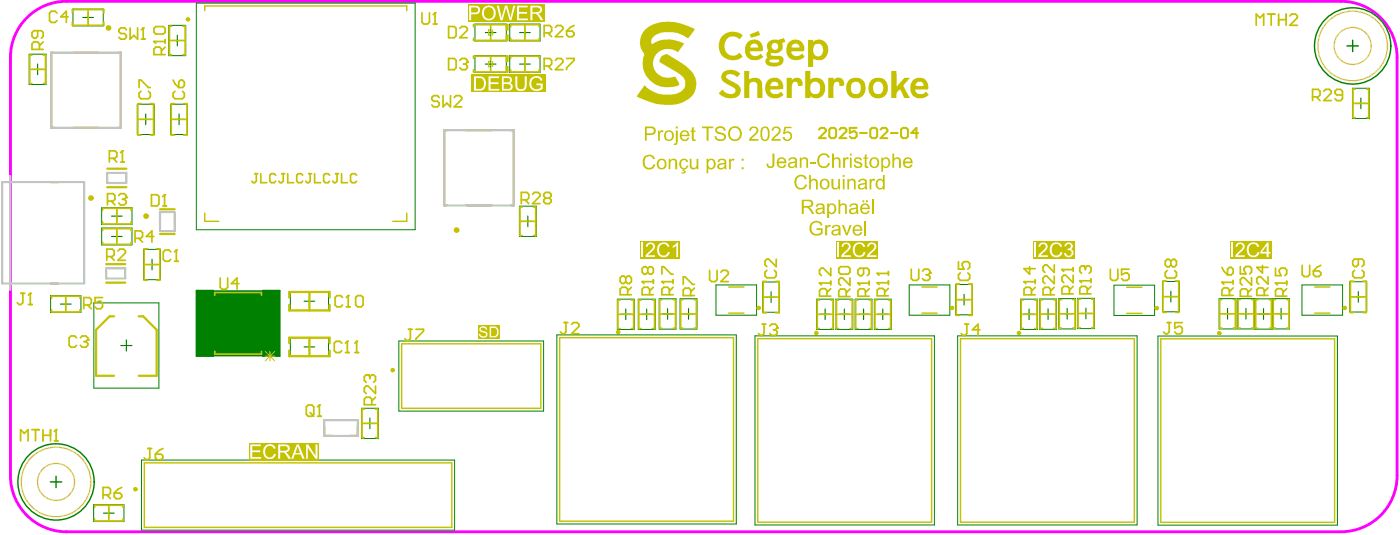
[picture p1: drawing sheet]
<svg xmlns="http://www.w3.org/2000/svg" width="415mm" height="158mm" viewBox="0 0 415 158" stroke-linecap="round" stroke-linejoin="round" font-family="sans-serif">
<path d="M7.5 5.8a16.6 16.6 0 0 1 12.2-5.4h378a16.6 16.6 0 0 1 16.7 16.6v123.8a16.6 16.6 0 0 1-16.7 16.6h-378a16.6 16.6 0 0 1-16.6-16.6v-123.8a16.5 16.5 0 0 1 4.4-11.2z" fill="none" stroke="#f0f" stroke-width=".85"/>
<path d="M58.3 86h5v.2l19.7-.2v19.4h-5v-.1l-19.7 .1z" fill="#008000"/>
<g fill="none" stroke="#008000" stroke-width=".33">
<path d="M11.2 18.9v3.2M24.5 5.2h3.2M26.1 3.6v3.1M51 12h3.2M52.6 10.4v3.2M143.9 19h3.2M143.9 9.6h3.2M145.5 8.1v3.1M145.5 17.4v3.2M154.1 19h3.2M154.1 9.6h3.2M155.7 8.1v3.1"/>
<path d="M155.7 17.4v3.2M9.6 20.5h3.1M41.6 35.3h3.2M43.2 33.8v3.1M51.5 35.3h3.2M53.1 33.8v3.1M402 30.6h3.2M403.6 29v3.2M33.1 70h3.1M33.1 64h3.1M34.7 62.4v3.2M34.7 68.4v3.2"/>
<path d="M43.5 78.3h3.2M45.1 76.7v3.2M155 65.5h3.1M156.6 63.9v3.2M17.9 90h3.2M19.5 88.5v3.1M90.2 89.2h3.2M91.8 87.6v3.2M184 93.1h3.2M185.6 91.5v3.1M190.2 93.1h3.2M191.8 91.5v3.1"/>
<path d="M196.4 93h3.2M198 91.4v3.1M202.6 92.9h3.2M204.2 91.4v3.1M227.1 88h3.2M228.7 86.4v3.1M243.1 93.1h3.2M244.7 91.5v3.1M248.8 93.1h3.2M250.4 91.5v3.1M254.5 93.1h3.2M256.1 91.5v3.1"/>
<path d="M260.2 93.1h3.2M261.8 91.5v3.1M284.4 88.7h3.1M285.9 87.1v3.2M303.6 93.1h3.2M305.2 91.5v3.1M309.3 93h3.1M310.8 91.4v3.2M314.9 92.9h3.2M316.5 91.3v3.2M320.5 92.8h3.2M322.1 91.2v3.2"/>
<path d="M345.7 87.8h3.1M347.3 86.2v3.2M362.5 92.9h3.2M364.1 91.3v3.2M367.9 92.9h3.2M369.5 91.3v3.2M373.2 93h3.1M374.8 91.4v3.1M378.4 92.9h3.1M380 91.3v3.2M401.3 87.9h3.1M402.9 86.3v3.2"/>
<path d="M35.8 102.3h3.3M37.5 100.6v3.4M90.2 102.7h3.2M91.8 101.1v3.2M108.1 125.4h3.2M109.7 123.8v3.1M30.7 151.9h3.2M32.3 150.3v3.2"/>
</g>
<g fill="none" stroke="#008000" stroke-width=".3">
<path d="M8.7 16h4.9v9h-4.9zM21.6 2.7h9v5h-9zM50.1 7.5h5v9h-5zM58.2 .9h64.9v67.1h-64.9zM140.9 16.5h9.3v5h-9.3zM140.9 7.1h9.3v5h-9.3zM151.2 7.1h9v5h-9zM151.2 16.5h9v5h-9zM40.7 30.9h5v8.9h-5zM50.6 30.9h5v8.9h-5zM401.1 26.1h5v9h-5zM30.2 61.5h8.9v5h-8.9z"/>
<path d="M30.2 67.5h8.9v5h-8.9zM42.6 73.8h5v9h-5zM154.1 61h4.9v9h-4.9zM15 87.5h9v5h-9zM27.8 89.7h19.3v25.2h-19.3zM86.1 86.5h11.3v5.3h-11.3zM165.2 99.2h53.2v55.9h-53.2zM183.1 88.6h5v8.9h-5zM189.3 88.6h5v8.9h-5zM195.5 88.5h5v8.9h-5zM201.7 88.5h5v8.9h-5zM212.3 84.4h12.1v8.9h-12.1z"/>
<path d="M223.9 99.4h53.2v56h-53.2zM226.2 83.5h5v8.9h-5zM242.2 88.6h5v8.9h-5zM247.9 88.6h5v8.9h-5zM253.6 88.6h5v8.9h-5zM259.3 88.6h5v8.9h-5zM269.7 84.4h12v8.9h-12zM283.4 84.2h5v9h-5zM284 99.4h53.2v56h-53.2zM302.7 88.6h5v8.9h-5zM308.3 88.5h5v9h-5zM314 88.4h5v9h-5z"/>
<path d="M319.6 88.3h5v9h-5zM330.4 84.4h12v9h-12zM343.4 99.5h53.3v56h-53.3zM344.8 83.3h5v9h-5zM361.6 88.4h5v9h-5zM367 88.4h5v9h-5zM372.3 88.5h4.9v8.9h-4.9zM377.5 88.4h5v9h-5zM386.2 84.4h12v8.9h-12zM400.4 83.4h5v9h-5zM86.1 100.1h11.3v5.3h-11.3zM118.3 101h42.9v20.7h-42.9z"/>
<path d="M42 136.2h92.8v20.8h-92.8zM107.2 120.9h5v8.9h-5zM27.8 149.4h9v5h-9z"/>
</g>
<g fill="none" stroke="#008000" stroke-width=".42">
<path d="M399.5 13.6h3.4M401.2 11.9v3.4M14.9 142.7h3.4M16.6 141v3.4"/>
<circle cx="401.2" cy="13.6" r="11.3"/>
<circle cx="16.6" cy="142.7" r="11.3"/>
</g>
<path d="M58.3 86h5v.2l19.7-.2v19.4h-5v-.1l-19.7 .1z" fill="none" stroke="#008000" stroke-width=".51"/>
<g fill="none" stroke="#c4c200" stroke-width=".67">
<path d="M16 15.6h-.8v22.2h.8M21.8 15.6h7.5M35.1 15.6h.7v22.2h-.7M21.8 37.8h7.5M132.5 38.6h-.8v22.2h.8M138.3 38.6h7.5M151.6 38.6h.8v22.2h-.8M15.1 53.9h2M31.8 55.4h5.7M31.8 49.9h5.7M31.5 78.2h5.7M47.5 69.3h4.3"/>
<path d="M47.5 62h4.3M138.3 60.8h7.5M15.1 83.9h2M31.5 83.7h5.7M33.8 93.7h-1.3l-4 3.9v13.7h5.3M41.1 93.7h1.4l4 3.9v13.7h-5.4M85.8 88.1v-1.7h12v1.7M85.8 90.3v1.6h12v-1.6M91.8 100v5.5M91.8 86.4v5.5M85.8 101.6v-1.6h12v1.6M85.8 103.8v1.7h12v-1.7"/>
<path d="M96.1 126.1v3h2.5M106.1 126.1v3h-2.4"/>
</g>
<g fill="none" stroke="#c4c200" stroke-width=".42">
<path d="M60.7 3.2v-1.4h59.9v1.4M60.7 63.1v2.4h4.2M120.6 63.1v2.4h-4.1M166 100h51.5v54.3h-51.5zM216.1 92.7h4.5M216.1 85h4.5M273.4 92.7h4.5M273.4 85h4.5M334.2 92.8h4.5M334.2 85h4.5M389.9 92.7h4.5M389.9 85h4.5"/>
<path d="M119.1 101.8h41.3v19.1h-41.3zM224.7 100.3h51.6v54.3h-51.6zM284.9 100.3h51.5v54.3h-51.5zM344.3 100.3h51.5v54.4h-51.5zM42.8 137h91.2v19.1h-91.2z"/>
</g>
<g fill="none" stroke="#c4c200" stroke-width=".5">
<path d="M9.5 16.3h-.7v8.4h.7M12.8 16.3h.7v8.4h-.7M21.5 3.8v-1h9.3v1M21.5 6.5v1h9.3v-1M26.1 2.8v4.7M50.3 12h4.6M50.9 7.8h-.6v8.4h.6M54.3 7.8h.6v8.4h-.6M140.4 11.3v.7h10.2v-1.5h-.4v1.5M145.5 7.3v1.2M145.5 10.8v1.2M145.5 16.6v1.2"/>
<path d="M150.2 16.6v1.5h.4v-1.5h-10.2v.7M150.2 7.3v1.5h.4v-1.5h-10.2v.6M151.5 7.9v-.6h8.4v.6M151.5 11.3v.7h8.4v-.7M151.5 17.3v-.7h8.4v.7M155.7 7.3v4.7M155.7 16.6v4.7M8.8 20.5h4.7M40.9 35.3h4.6M41.9 30.7h-1v9.3h1M44.5 30.7h1v9.3h-1M50.8 35.3h4.6"/>
<path d="M51.8 30.7h-1v9.3h1M54.4 30.7h1v9.3h-1M140.4 20.7v.6h10.2v-1.5h-.4v1.5M145.5 20.1v1.2M151.5 20.7v.6h8.4v-.6M401.3 30.6h4.6M401.9 26.4h-.6v8.4h.6M405.3 26.4h.6v8.4h-.6M30.4 62.3v-.6h8.5v.6M30.4 65.7v.6h8.5v-.6M30.4 68.3v-.6h8.5v.6M30.4 71.7v.6h8.5v-.6"/>
<path d="M34.7 61.7v4.6M34.7 67.7v4.6M42.8 78.3h4.6M43.8 73.7h-1v9.3h1M46.4 73.7h1v9.3h-1M154.2 65.5h4.7M154.9 61.3h-.7v8.4h.7M158.2 61.3h.7v8.4h-.7M15.3 88.3v-.6h8.4v.6M15.3 91.7v.7h8.4v-.7M19.5 87.7v4.7M183.3 93.1h4.6"/>
<path d="M183.9 88.8h-.6v8.5h.6M187.3 88.8h.6v8.5h-.6M189.5 93.1h4.6M190.1 88.8h-.6v8.5h.6M193.5 88.8h.6v8.5h-.6M195.7 93h4.6M196.3 88.7h-.6v8.5h.6M199.7 88.7h.6v8.5h-.6M201.9 92.9h4.6M202.5 88.7h-.6v8.5h.6M205.9 88.7h.6v8.5h-.6M226.4 88h4.6"/>
<path d="M227.4 83.3h-1v9.3h1M230 83.3h1v9.3h-1M242.4 93.1h4.7M243 88.8h-.6v8.5h.6M246.4 88.8h.7v8.5h-.7M248.1 93.1h4.7M248.7 88.8h-.6v8.5h.6M252.1 88.8h.7v8.5h-.7M253.8 93.1h4.7M254.4 88.8h-.6v8.5h.6M257.8 88.8h.7v8.5h-.7M259.5 93.1h4.7"/>
<path d="M260.1 88.8h-.6v8.5h.6M263.5 88.8h.7v8.5h-.7M283.6 88.7h4.7M284.6 84.1h-1v9.3h1M287.3 84.1h1v9.3h-1M302.9 93.1h4.6M303.5 88.8h-.6v8.5h.6M306.9 88.8h.6v8.5h-.6M308.5 93h4.7M309.1 88.8h-.6v8.4h.6M312.5 88.8h.7v8.4h-.7M314.2 92.9h4.6"/>
<path d="M314.8 88.7h-.6v8.4h.6M318.2 88.7h.6v8.4h-.6M319.7 92.8h4.7M320.4 88.6h-.7v8.4h.7M323.8 88.6h.6v8.4h-.6M344.9 87.8h4.7M345.9 83.2h-1v9.3h1M348.6 83.2h1v9.3h-1M361.7 92.9h4.7M362.4 88.7h-.7v8.4h.7M365.8 88.7h.6v8.4h-.6M367.2 92.9h4.7"/>
<path d="M367.8 88.7h-.6v8.4h.6M371.2 88.7h.7v8.4h-.7M372.4 93h4.7M373.1 88.7h-.7v8.5h.7M376.4 88.7h.7v8.5h-.7M377.6 92.9h4.7M378.3 88.7h-.7v8.4h.7M381.7 88.7h.6v8.4h-.6M400.5 87.9h4.7M401.5 83.2h-1v9.3h1M404.2 83.2h1v9.3h-1M107.4 125.4h4.6"/>
<path d="M108 121.1h-.6v8.5h.6M111.4 121.1h.6v8.5h-.6M28 150.2v-.6h8.5v.6M28 153.6v.6h8.5v-.6M32.3 149.6v4.6"/>
</g>
<path d="M144.9 18.1l1.2 .9-1.2 .8zM144.9 8.8l1.2 .8-1.2 .9zM146.1 8.9v1.5M146.1 18.2v1.5" fill="none" stroke="#c4c200" stroke-width=".33"/>
<path d="M63.7 87.4v-.8h13.9v.8M63.7 104v.8h13.9v-.8" fill="none" stroke="#c4c200" stroke-width=".51"/>
<g fill="#c4c200">
<path d="M191.2 46.2l.9-.3a1.66 1.66 0 0 1 2.2 1.1l-.5 .2a1.38 1.38 0 0 0-1.9-.8 1.38 1.38 0 0 0-.7 1.9 1.28 1.28 0 0 0 1.1 1.4 1.28 1.28 0 0 0 1.5-1.1l.5 .2a1.96 1.96 0 0 1-2.4 1.3 1.96 1.96 0 0 1-1.3-2.5z"/>
<path d="M198.3 47h.4v.5a1.14 1.14 0 0 1 1.4-.5 1.14 1.14 0 0 1 .8 1.3v1.8h-.6v-1.8a.75 .75 0 0 0-.9-.9 .75 .75 0 0 0-.6 1v1.7h-.5z"/>
<path d="M204.6 47h.5v1.8a.79 .79 0 0 0 .8 .9 .79 .79 0 0 0 .7-1v-1.7h.5v3.1h-.5v-.4l-.4 .3a1.04 1.04 0 0 1-1.2 0 1.04 1.04 0 0 1-.4-1.1z"/>
<path d="M216.2 47h.5v.5l.4-.5h.6l.1 .2-.1 .4a.69 .69 0 0 0-.8 .1 .69 .69 0 0 0-.2 .8v1.6h-.5z"/>
<path d="M195.2 38.6h.4v.5a.79 .79 0 0 1 1.2-.4l-.2 .5a.66 .66 0 0 0-.8 .1 .66 .66 0 0 0-.1 .8v1.6h-.5z"/>
<path d="M205.2 37.9l.6-.4v1.1h.5v.5h-.5v2.1l.5 .1v.4a.79 .79 0 0 1-.8-.1 .79 .79 0 0 1-.3-.8v-1.7h-.4v-.5h.4z"/>
<path d="M208.2 37.5h3.3v.5h-1.3v3.7h-.6v-3.7h-1.4z"/>
<path d="M212.2 38a1.71 1.71 0 0 1 1.7-.6 1.71 1.71 0 0 1 1.3 1.2l-.6 .1a1.06 1.06 0 0 0-.9-.8 1.06 1.06 0 0 0-1.1 .7l.3 .4 1.1 .3a1.26 1.26 0 0 1 1.3 1.4 1.26 1.26 0 0 1-1.7 1.1 1.46 1.46 0 0 1-1.7-1.5h.5a1.28 1.28 0 0 0 1.1 1 1.28 1.28 0 0 0 1.3-.7l-.3-.5-1-.4a1.27 1.27 0 0 1-1.3-1.7z"/>
<path d="M222.6 37.7l.5-.2a1.32 1.32 0 0 1 1.7 .8 1.32 1.32 0 0 1-.7 1.7l-1.3 1.2h2.1v.5h-2.8l.4-1 1-.8a1.35 1.35 0 0 0 .7-1.9 .85 .85 0 0 0-1-.1 .85 .85 0 0 0-.5 .8l-.5-.1z"/>
<path d="M229.2 37.8l.9-.3a1.28 1.28 0 0 1 1.4 .9 1.28 1.28 0 0 1-.7 1.5l-1.4 1.3h2.1v.5h-2.8l.5-1 1-.9a1.21 1.21 0 0 0 .6-1.8 .87 .87 0 0 0-1-.1 .87 .87 0 0 0-.5 .8l-.5-.1z"/>
<path d="M232.6 37.5h2.2v.5h-1.7l-.3 1.1h.2a1.42 1.42 0 0 1 1.9 1.3 1.42 1.42 0 0 1-1.9 1.3l-.6-.4-.3-.6v-.1h.5a.97 .97 0 0 0 1.2 .6 .97 .97 0 0 0 .7-1.2 .97 .97 0 0 0-1.2-.7l-.6 .4-.5-.1z"/>
<path d="M195.4 47.8v.3a1.1 1.1 0 0 0 1.1 1.6 1.25 1.25 0 0 0 .6-1.3 1.25 1.25 0 0 0-.9-1zM195.3 47.2l.4-.1a1.56 1.56 0 0 1 2 1.7 1.56 1.56 0 0 1-2.4 1.1l-.5-1.2 .1-1z"/>
<path d="M201.8 47.4a1.35 1.35 0 0 1 2.3 .5l-.5 .1a.83 .83 0 0 0-1.2-.5 .83 .83 0 0 0-.4 1.2 .83 .83 0 0 0 .6 1.1 .83 .83 0 0 0 1-.8h.5a1.14 1.14 0 0 1-1.1 1.1h-.5a1.79 1.79 0 0 1-.7-2.7zM202.5 50.1l.5 .1-.1 .2a.5 .5 0 0 1 .4 .7 .5 .5 0 0 1-.8 .3h-.4v-.4l.8-.1v-.2l-.5-.1z"/>
<path d="M209.6 47h.5v.4a1.37 1.37 0 0 1 1.7 0 1.37 1.37 0 0 1 .4 1.7 1.26 1.26 0 0 1-2.1 .7v1.5h-.5zM210.2 47.7v.4a1 1 0 0 0-.1 1.1 1 1 0 0 0 1.1 .5v-.1a1.3 1.3 0 0 0 .5-1.3 1.3 1.3 0 0 0-.9-1z"/>
<path d="M213.4 48.9a.71 .71 0 0 0 .4 .9 .71 .71 0 0 0 .9-.5l.2-.7zM213 47.3l.8-.3a1.1 1.1 0 0 1 1.6 1.1l.2 2h-.6l-.1-.4a1.21 1.21 0 0 1-1.3 .5 1.21 1.21 0 0 1-.9-1l.4-.7 1.1-.2a.51 .51 0 0 0 .7-.5 .51 .51 0 0 0-.8-.4l-.6 .1-.2 .5-.5-.1z"/>
<path d="M220 47h.5v.6h-.5zM220 49.5h.5v.6h-.5z"/>
<path d="M191.8 38v1.5h1.2a.77 .77 0 0 0 .9-.7 .77 .77 0 0 0-.8-.8zM191.3 37.5h2.3a1.27 1.27 0 0 1 .9 1.6 1.27 1.27 0 0 1-1.6 .9h-1.1v1.7h-.5z"/>
<path d="M197.6 39.4v.1a1.08 1.08 0 0 0 0 1.3 1.08 1.08 0 0 0 1.3 .4l.3-.5a1.05 1.05 0 0 0-.1-1.3 1.05 1.05 0 0 0-1.2-.3zM197.3 39l.1-.1a1.43 1.43 0 0 1 1.6-.2l.2 .1a1.55 1.55 0 0 1 .3 2.5 1.55 1.55 0 0 1-2.5-.4v-1.1z"/>
<path d="M200.4 37.5h.6v.5h-.6zM200.4 38.6h.6v3.2a.83 .83 0 0 1-.2 1 .83 .83 0 0 1-1 .1l.1-.5 .5-.1z"/>
<path d="M202.4 39.2l-.2 .7h1.7a.87 .87 0 0 0-.5-.9 .87 .87 0 0 0-1 .2zM201.9 39.1l.1-.1a1.46 1.46 0 0 1 1.8-.3 1.46 1.46 0 0 1 .7 1.6h-2.4a.92 .92 0 0 0 .7 1 .92 .92 0 0 0 1.1-.6h.6a1.54 1.54 0 0 1-2.2 .8 1.54 1.54 0 0 1-.4-2.3z"/>
<path d="M216.8 38.4l-.1 .4a1.72 1.72 0 0 0 1.3 2.5 1.7 1.7 0 0 0 1.4-1.9 1.7 1.7 0 0 0-1.8-1.5zM216.5 38l.2-.2a2.16 2.16 0 0 1 3.1 .8 2.16 2.16 0 0 1-1 3l-.3 .1a2.17 2.17 0 0 1-2.2-.9 2.17 2.17 0 0 1-.1-2.3z"/>
<path d="M226.3 38.1l-.3 1.5a1.64 1.64 0 0 0 .6 1.7 .89 .89 0 0 0 .9-.2 .89 .89 0 0 0 .2-.9v-1.1a.94 .94 0 0 0-1-1.2zM225.9 37.9a1.38 1.38 0 0 1 1.7-.3 1.38 1.38 0 0 1 .6 1.5v.7a1.63 1.63 0 0 1-1.6 2 2.58 2.58 0 0 1-1-3.2z"/>
</g>
<path d="M138.9 1.3h22.6v5h-22.6z" fill-rule="evenodd" fill="#c4c200"/>
<g fill="#fff">
<path d="M147.3 1.7h.6l.9 3.7 1-3.7h.7l.9 3.7 .8-3.7h.6l-1.1 4.3h-.6l-1-3.8-1.1 3.8h-.6z"/>
<path d="M153.3 1.7h3.2v.5h-2.6v1.3h2.4v.6h-2.4v1.4h2.7v.5h-3.3z"/>
<path d="M139.7 2.2v1.5h1.1a.77 .77 0 0 0 1-.7 .77 .77 0 0 0-.9-.8zM139.1 1.7h1.9a1.28 1.28 0 0 1 1.4 1.4 1.28 1.28 0 0 1-1.6 1.1h-1.1v1.8h-.6z"/>
<path d="M143.8 2.7l-.2 .6a1.77 1.77 0 0 0 .9 2.2l.7 .1a1.79 1.79 0 0 0 1.2-1.9 1.79 1.79 0 0 0-1.5-1.6zM143.3 2.4l.5-.4a2.15 2.15 0 0 1 2.8 .4 2.15 2.15 0 0 1 .1 2.7 2.11 2.11 0 0 1-3 .5 2.11 2.11 0 0 1-.4-3z"/>
<path d="M157.9 2.2v1.4h1.4a.75 .75 0 0 0 .9-.7 .75 .75 0 0 0-.9-.7zM157.3 1.7h2a1.19 1.19 0 0 1 1.5 1 1.19 1.19 0 0 1-1.2 1.4l.4 .2 1.1 1.7h-.7l-.8-1.4-.8-.5h-.9v1.9h-.6z"/>
</g>
<path d="M139.8 22.2h22v5h-22z" fill-rule="evenodd" fill="#c4c200"/>
<g fill="#fff">
<path d="M144.9 22.6h3.1v.5h-2.5v1.3h2.3v.5h-2.3v1.4h2.6v.5h-3.2z"/>
<path d="M152.8 22.6h.6v2.5a1.12 1.12 0 0 0 1.1 1.3 1.12 1.12 0 0 0 1.1-1.3v-2.5h.6v2.5a1.7 1.7 0 0 1-1.7 1.8 1.7 1.7 0 0 1-1.7-1.8z"/>
<path d="M157.4 23.3l1.2-.7a1.76 1.76 0 0 1 2.3 1.2l-.5 .2-.4-.6a1.55 1.55 0 0 0-1.9 0 1.55 1.55 0 0 0-.4 1.8 1.61 1.61 0 0 0 2.7 .8v-.8h-1.3v-.5h1.9v1.6l-.7 .4-1 .2a2.27 2.27 0 0 1-2.1-1.2 2.27 2.27 0 0 1 .2-2.4z"/>
<path d="M141.2 23.1v3.2h1a1.64 1.64 0 0 0 1.1-2.7l-.7-.5zM140.6 22.6h1.6a2.11 2.11 0 0 1 1.6 3.4l-.1 .2a1.69 1.69 0 0 1-1.6 .6h-1.5z"/>
<path d="M149.4 23.1v1.3h1.1a.67 .67 0 0 0 .8-.7 .67 .67 0 0 0-.9-.6zM149.4 24.9v1.4h1.2a.73 .73 0 0 0 .9-.7 .73 .73 0 0 0-.9-.7zM148.9 22.6h1.7a1.08 1.08 0 0 1 1.2 .7 1.08 1.08 0 0 1-.6 1.3 1.16 1.16 0 0 1 .7 1.5 1.16 1.16 0 0 1-1.4 .7h-1.6z"/>
</g>
<g fill="#c4c200">
<path d="M248.7 59.1h.5v1.6a1.07 1.07 0 0 1 1.3-.4 1.07 1.07 0 0 1 .6 1.1v2h-.5v-2a.74 .74 0 0 0-.8-.7 .74 .74 0 0 0-.6 1v1.7h-.5z"/>
<path d="M258.6 59.1h.5v4.3h-.5z"/>
<path d="M240.5 66.1a2.01 2.01 0 0 1 3.5 .5l-.5 .2a1.48 1.48 0 0 0-1.9-.9 1.48 1.48 0 0 0-.9 1.9 1.63 1.63 0 0 0 1 1.4 1.63 1.63 0 0 0 1.8-.4v-.7h-1.3v-.5h1.8v1.6l-.7 .4-.9 .2a2.22 2.22 0 0 1-2.1-1.2 2.22 2.22 0 0 1 .2-2.5z"/>
<path d="M244.7 66.6h.5v.5a.72 .72 0 0 1 1.2-.4l-.2 .5a.66 .66 0 0 0-.7 .1 .66 .66 0 0 0-.2 .8v1.6h-.6z"/>
<path d="M249.7 66.6h.6l.8 2.5 .9-2.5h.6l-1.2 3.1h-.5z"/>
<path d="M256.4 65.5h.5v4.2h-.5z"/>
<path d="M229.1 45.5h.6v2.8a1.2 1.2 0 0 1-1.1 1.5 1.2 1.2 0 0 1-1.3-1.3h.6a.62 .62 0 0 0 .7 .8 .62 .62 0 0 0 .5-.9z"/>
<path d="M237.2 46.6h.4v.5a1.1 1.1 0 0 1 1.4-.5 1.1 1.1 0 0 1 .7 1.2v1.9h-.6v-1.9a.75 .75 0 0 0-.8-.8 .75 .75 0 0 0-.6 1v1.7h-.5z"/>
<path d="M240.2 47.9h1.7v.5h-1.7z"/>
<path d="M242.7 46.2a1.88 1.88 0 0 1 1.8-.8 1.88 1.88 0 0 1 1.6 1.2l-.6 .1a1.35 1.35 0 0 0-1.7-.7 1.35 1.35 0 0 0-.9 1.7 1.34 1.34 0 0 0 1.1 1.5 1.34 1.34 0 0 0 1.6-.9h.6l-.1 .3a1.97 1.97 0 0 1-2.5 1 1.97 1.97 0 0 1-1.2-2.3z"/>
<path d="M246.8 45.5h.5v1.5a1.07 1.07 0 0 1 1.3-.4 1.07 1.07 0 0 1 .7 1.1v2h-.5v-2a.73 .73 0 0 0-.9-.6 .73 .73 0 0 0-.6 .9v1.7h-.5z"/>
<path d="M250.1 46.6h.5v.5l.3-.5h.6l.2 .1-.1 .5a.64 .64 0 0 0-.8 .1 .64 .64 0 0 0-.2 .8v1.6h-.5z"/>
<path d="M253.6 46.7l.8-.1a1.05 1.05 0 0 1 1.2 .8l-.5 .1a.7 .7 0 0 0-.7-.5 .7 .7 0 0 0-.6 .5l.8 .4a.97 .97 0 0 1 1.1 1.1 .97 .97 0 0 1-1.3 .8l-.5-.1-.6-.4-.1-.5 .5-.1a.77 .77 0 0 0 .7 .7 .77 .77 0 0 0 .8-.6l-.7-.4a1.07 1.07 0 0 1-1.2-1.3z"/>
<path d="M256.5 45.9l.5-.3v1h.5v.4h-.5v1.8a.36 .36 0 0 0 .1 .4 .36 .36 0 0 0 .4 .1l.1 .4a.72 .72 0 0 1-.9 0 .72 .72 0 0 1-.2-.9v-1.8h-.4v-.4h.4z"/>
<path d="M264.7 45.5h.5v1.5a1.14 1.14 0 0 1 1.3-.4 1.14 1.14 0 0 1 .7 1.1v2h-.6v-2a.74 .74 0 0 0-.9-.7 .74 .74 0 0 0-.5 1v1.7h-.5z"/>
<path d="M235.9 52.6a1.94 1.94 0 0 1 3.4 .4l-.6 .1a1.34 1.34 0 0 0-1.7-.8 1.34 1.34 0 0 0-.8 1.7 1.34 1.34 0 0 0 1 1.6 1.34 1.34 0 0 0 1.6-1l.6 .1-.2 .3a1.93 1.93 0 0 1-2.4 1 1.93 1.93 0 0 1-1.2-2.3z"/>
<path d="M240 51.8h.5v1.5a1.15 1.15 0 0 1 1.3-.3 1.15 1.15 0 0 1 .7 1.2v1.9h-.5v-2a.78 .78 0 0 0-.9-.7 .78 .78 0 0 0-.6 1v1.7h-.5z"/>
<path d="M246.6 53h.6v1.7a.76 .76 0 0 0 .7 1 .76 .76 0 0 0 .7-1v-1.7h.5v3.1h-.4v-.5a1.13 1.13 0 0 1-1.3 .5 1.13 1.13 0 0 1-.8-1.2z"/>
<path d="M251.3 53h.4v.4a1.11 1.11 0 0 1 1.4-.4 1.11 1.11 0 0 1 .7 1.2v1.9h-.5v-1.9a.75 .75 0 0 0-.9-.8 .75 .75 0 0 0-.6 1v1.7h-.5z"/>
<path d="M257.9 53h.5v.5a.75 .75 0 0 1 1.2-.4l-.3 .5a.72 .72 0 0 0-.7 .1 .72 .72 0 0 0-.2 .8v1.6h-.5z"/>
<path d="M222.4 10.2l2-.8a.56 .56 0 0 1 .7 0 .56 .56 0 0 1 .2 .6l.2 .4-.2 .1-1.9 .5a.67 .67 0 0 1-.8 0 .67 .67 0 0 1-.2-.8zM191 9.2l1.8-1.6 1.7-.7 2-.4h3.3l2.4 .5 3.8 1.5-.1 .4-1.4 1.9a.57 .57 0 0 1-.5 .5 .57 .57 0 0 1-.6-.3l-1.3-.8-1.4-.5-4-.1a4.4 4.4 0 0 0-3 1.5 1.16 1.16 0 0 0-.2 1.9l2.7-1.2 1.9-.2 1.7 .2 3.1 1-1.3 1.9a.76 .76 0 0 1-.6 .6 .76 .76 0 0 1-.8-.4l-1.5-.4h-1.3l-1.6 .6a4.2 4.2 0 0 0-1.9 5.1 4.2 4.2 0 0 0 4.8 2.7h.7a.75 .75 0 0 1 .8-.2 .75 .75 0 0 1 .5 .7l.3 .6a.77 .77 0 0 1 .2 1.3l-2.3 .5-3.2-.2a7.3 7.3 0 0 1-5.1-5.9l.1-2.3a1.63 1.63 0 0 0-.2-2.2l-.6-1.4a5.8 5.8 0 0 1 1.1-4.6zM214.2 10.6l2-1.1 1.4-.1 1.7 .4a.76 .76 0 0 1 .7 1l-.6 .8h-.2a2.61 2.61 0 0 0-3.3-.3 2.61 2.61 0 0 0-.9 3.1 2.55 2.55 0 0 0 1.8 2 2.55 2.55 0 0 0 2.6-.8l.4 .5a.75 .75 0 0 1 .2 .9 .75 .75 0 0 1-.7 .5l-.9 .2a4.2 4.2 0 0 1-4.7-1.9l-.5-1.5v-1.1a4.3 4.3 0 0 1 1-2.6zM227.6 12.7h.1a1.88 1.88 0 0 1 1.6-1l1.6 .1 1-.3a.69 .69 0 0 1 .7 0 .69 .69 0 0 1 .3 .7v.3l-.9 .2v.4a2.18 2.18 0 0 1-.6 2.2 2.18 2.18 0 0 1-2.3 .4 .43 .43 0 0 0-.5 .5 .43 .43 0 0 0 .7 .3h1.7a1.48 1.48 0 0 1 1.4 1.6 1.48 1.48 0 0 1-1.5 1.4l-.9 .2a3.6 3.6 0 0 1-2.9-.9 1.63 1.63 0 0 1 .5-1.8 1.47 1.47 0 0 1 .2-2v-.1a2.45 2.45 0 0 1-.2-2.2zM239.7 11.8h1.5l-.1 .5h.2l.6-.4 1-.3a3.2 3.2 0 0 1 2.7 3 3.2 3.2 0 0 1-2.2 3.2h-1l-1.1-.4-.1 2.4h-1.5zM234.8 13.5v.2a.3 .3 0 0 0 .1 .4 .3 .3 0 0 0 .4 0h1.1a.51 .51 0 0 0 .7-.3 .51 .51 0 0 0-.4-.6 1.22 1.22 0 0 0-1.9 .3zM222.7 13.3a.49 .49 0 0 0-.1 .7 .49 .49 0 0 0 .7 .1l1.6-.1a1.01 1.01 0 0 0-1.1-1.1l-.6 .1zM228.8 13.7a1.03 1.03 0 0 0 2 0 1.03 1.03 0 0 0-2 0zM241.6 13.2l-.2 .5a1.94 1.94 0 0 0 1.5 3 2.06 2.06 0 0 0 .3-3.6l-.9-.1zM221.5 12.7h.1a2.63 2.63 0 0 1 3.3-.7 2.63 2.63 0 0 1 1.3 3.1l-3.8 .1a1.81 1.81 0 0 0 1.4 1.4 1.81 1.81 0 0 0 1.8-.7l.4 .4a.52 .52 0 0 1 .3 .6 .52 .52 0 0 1-.6 .4l-.4 .2a2.9 2.9 0 0 1-3.1-.1 2.9 2.9 0 0 1-1.2-2.7l.1-.9zM233.9 12.6a2.58 2.58 0 0 1 3.3-.6 2.58 2.58 0 0 1 1.1 3.2h-2.9a.52 .52 0 0 0-.7 .2 .52 .52 0 0 0 .3 .7 1.95 1.95 0 0 0 2.9-.2 .99 .99 0 0 1 .5 1.1l-.8 .5-1.4 .3a2.91 2.91 0 0 1-2.9-3.9zM228.2 17.8v.4a3 3 0 0 0 2.6 .2l.3-.4a.67 .67 0 0 0-1-.4zM214.4 21.5l.5-.4 1.3-.4 1.4 .1a2.43 2.43 0 0 1 1.8 1.1v.2a.74 .74 0 0 1-1.1 .5l-.5-.4a1.76 1.76 0 0 0-2.5 .5l.6 .8 1.6 .8a2.99 2.99 0 0 1 2.2 2.3l-.1 .7a3 3 0 0 1-3.7 1.8l-.6-.2a2.78 2.78 0 0 1-2-1.4l1-1 .2 .3a2.53 2.53 0 0 0 3.4 .6 1.15 1.15 0 0 0-.9-1.8l-2.1-1.2a1.81 1.81 0 0 1-.5-2.9zM233.3 23h1.5l.1 .1-.1 .5 .5-.2a1.69 1.69 0 0 1 2.1-.1 1.69 1.69 0 0 1 .5 2.1h-1.2a.94 .94 0 0 0-1-1.2 .94 .94 0 0 0-.8 1.3l-.1 3.5h-1.5zM245.7 23h1.6v.7l.1-.2a1.69 1.69 0 0 1 2.2-.2 1.69 1.69 0 0 1 .5 2.1l-1.1 .1a.91 .91 0 0 0-.8-1.3 .91 .91 0 0 0-.9 1.1l-.1 3.7h-1.5zM271.7 24.7l-.2 .6 .4 .2h1.7l.4-.3a1.26 1.26 0 0 0-1-1 1.26 1.26 0 0 0-1.3 .5zM228.7 24.6l-.2 .9h1.7a.6 .6 0 0 0 .7-.6 .6 .6 0 0 0-.7-.6 1.19 1.19 0 0 0-1.5 .3zM259.3 24.6v.2a1.99 1.99 0 0 0 .9 3h.4a1.87 1.87 0 0 0 1.1-2.8 1.45 1.45 0 0 0-2.4-.4zM252.6 24.8v.1a2.55 2.55 0 0 0 .2 2.5 1.53 1.53 0 0 0 1.9 .2 1.53 1.53 0 0 0 .6-1.8 1.49 1.49 0 0 0-1-1.6 1.49 1.49 0 0 0-1.7 .6zM240.6 24.8l-.2 .3a1.95 1.95 0 0 0 1 2.7 1.57 1.57 0 0 0 1.6-.5 1.57 1.57 0 0 0 .2-1.7 1.43 1.43 0 0 0-1-1.4 1.43 1.43 0 0 0-1.6 .6zM196.1 16.8a1.67 1.67 0 0 1 2.6-.3l4.6 3a6.4 6.4 0 0 1 3 6.5 6.6 6.6 0 0 1-5.6 4.9l-3.8 .1-2.1-.2-2.6-.8-3.4-1.4 2.3-3.4 1.7 1.5 2.7 1.1 3.7 .2 1.5-.3a3.1 3.1 0 0 0 2.5-2.9 3.1 3.1 0 0 0-2.1-3.1l-5.6-3.4 .2-.8zM264.3 21h1.6v4.6l2.3-2.6h1.5v.3l-1.1 1.2a1.03 1.03 0 0 0-.2 1.8l1.5 2.7h-1.2a1.15 1.15 0 0 1-1.1-1.2l-.6-1.3-.4 .2a2.08 2.08 0 0 0-.7 2.3h-1.6zM220.7 21h1.5v2.5l1-.4a2.2 2.2 0 0 1 2.3 .5 2.2 2.2 0 0 1 .5 2.3l.1 3.1h-1.5v-2.4a2.05 2.05 0 0 0-.6-2.3 1.33 1.33 0 0 0-1.5 .2 1.33 1.33 0 0 0-.3 1.6v2.9h-1.5zM258.4 23.7l.9-.5 1.1-.2a2.94 2.94 0 0 1 2.8 4.2v.1a2.61 2.61 0 0 1-2.7 1.8 3.1 3.1 0 0 1-2.8-2 3.1 3.1 0 0 1 .7-3.4zM251.6 24a3.2 3.2 0 0 1 3.9-.5 3.2 3.2 0 0 1 1.2 3.2 3.2 3.2 0 0 1-2.4 2.4 3.1 3.1 0 0 1-3-1.6 3.1 3.1 0 0 1 .2-3.4zM270.7 23.8l1.2-.7 1-.1a2.66 2.66 0 0 1 2.3 3.5h-2.9a.54 .54 0 0 0-.9 .1 .54 .54 0 0 0 .4 .8 2.28 2.28 0 0 0 2.9-.2l.3 .3a.56 .56 0 0 1 .4 .6 .56 .56 0 0 1-.6 .5l-.3 .2a3.1 3.1 0 0 1-3.8-.6 3.1 3.1 0 0 1-.4-3.7zM238.8 21h1.5l-.1 2.5 1.1-.4a2.83 2.83 0 0 1 2.8 .9 2.83 2.83 0 0 1 .5 2.9 2.61 2.61 0 0 1-4.3 1.5v.6h-1.5zM227.6 23.9l.6-.5 1-.4a2.54 2.54 0 0 1 2.9 3.4l-3.4 .1a.41 .41 0 0 0-.3 .3 .41 .41 0 0 0 .2 .4 2.14 2.14 0 0 0 3 0l.3 .2a.6 .6 0 0 1 .4 .7 .6 .6 0 0 1-.6 .5 2.98 2.98 0 0 1-3.6 .1 2.98 2.98 0 0 1-1-3.5z"/>
<path d="M238.4 59.6v1.4h1.3a.74 .74 0 0 0 .9-.7 .74 .74 0 0 0-.9-.7zM237.8 59.1h2a1.15 1.15 0 0 1 1.4 1.1 1.15 1.15 0 0 1-1.2 1.2l.6 .4 .9 1.6h-.7l-.6-1a1.18 1.18 0 0 0-1.1-.9h-.7v1.9h-.6z"/>
<path d="M242.4 62.3a.76 .76 0 0 0 .8 .7 .76 .76 0 0 0 .8-.7v-.5zM242.2 60.6l.7-.4a1.2 1.2 0 0 1 1.7 .9l.1 2.3h-.6l-.1-.5-.1 .2a1.12 1.12 0 0 1-1.3 .3 1.12 1.12 0 0 1-.7-1.2l.5-.5 1-.2a.46 .46 0 0 0 .6-.5 .46 .46 0 0 0-.7-.3h-.6l-.3 .5h-.5z"/>
<path d="M245.3 60.2h.5v.5a1.37 1.37 0 0 1 1.7-.2 1.37 1.37 0 0 1 .5 1.7 1.24 1.24 0 0 1-.8 1.1 1.24 1.24 0 0 1-1.3-.3v1.5h-.6zM246 61l-.1 .3a.96 .96 0 0 0 .1 1.3 .96 .96 0 0 0 1.3 .1v-.1a1.2 1.2 0 0 0-.7-1.9z"/>
<path d="M252.4 62.3a.63 .63 0 0 0 .3 .7 .63 .63 0 0 0 .8-.2l.3-.1a.44 .44 0 0 0 .1-.7 .44 .44 0 0 0-.6 0zM252.1 60.7h.1a1.63 1.63 0 0 1 2.2 0l.2 2.7h-.5l-.1-.5-.1 .2a1.12 1.12 0 0 1-1.4 .3 1.12 1.12 0 0 1-.6-1.3l.5-.4 .9-.2a.5 .5 0 0 0 .6-.6 .5 .5 0 0 0-.8-.2h-.4l-.3 .5h-.5z"/>
<path d="M256.8 59.3h.6v.6h-.6zM255.8 59.3h.5v.6h-.5zM255.9 60.9l-.2 .6h1.7a.87 .87 0 0 0-.6-.8 .87 .87 0 0 0-.9 .2zM255.5 60.6l.7-.4a1.5 1.5 0 0 1 1.8 1.7h-2.4a.94 .94 0 0 0 .6 1 .94 .94 0 0 0 1-.2l.2-.4 .5 .1a1.51 1.51 0 0 1-2.1 .8 1.51 1.51 0 0 1-.5-2.2z"/>
<path d="M247.2 68.7a.68 .68 0 0 0 .4 .7 .68 .68 0 0 0 .8-.3l.3-.3v-.6l-1.3 .2zM246.9 66.9l.6-.3a1.16 1.16 0 0 1 1.2 0 1.16 1.16 0 0 1 .6 1.1v1.8l.2 .2h-.6l-.2-.4a1.12 1.12 0 0 1-1.4 .5 1.12 1.12 0 0 1-.6-1.3l.4-.4 .9-.2a.53 .53 0 0 0 .7-.6 .53 .53 0 0 0-.8-.3l-.6 .1-.1 .5-.5-.1z"/>
<path d="M253.6 67.3l-.2 .6h1.8a.9 .9 0 0 0-.6-.9 .9 .9 0 0 0-1 .3zM253.2 67.1l.1-.1a1.41 1.41 0 0 1 1.8-.3 1.41 1.41 0 0 1 .6 1.6h-2.3a.87 .87 0 0 0 .7 1 .87 .87 0 0 0 1-.6h.6a1.5 1.5 0 0 1-2 .9 1.5 1.5 0 0 1-.7-2.1z"/>
<path d="M231.1 47.3l-.2 .5h1.7a.83 .83 0 0 0-.5-.8 .83 .83 0 0 0-1 .3zM230.6 47.2l.2-.2a1.45 1.45 0 0 1 1.7-.3 1.45 1.45 0 0 1 .7 1.6h-2.3a.86 .86 0 0 0 .7 1 .86 .86 0 0 0 1-.6l.6 .1a1.53 1.53 0 0 1-2.2 .7 1.53 1.53 0 0 1-.4-2.3z"/>
<path d="M234.2 48.7a.78 .78 0 0 0 .7 .7 .78 .78 0 0 0 .9-.6v-.6zM234 47l.7-.4a1.08 1.08 0 0 1 1.2 0 1.08 1.08 0 0 1 .5 1.1l.1 2h-.6l-.1-.3a1.16 1.16 0 0 1-1.4 .3 1.16 1.16 0 0 1-.7-1.1l.5-.5 .6-.2a.65 .65 0 0 0 .7 0 .65 .65 0 0 0 .3-.7 .84 .84 0 0 0-1.5 .4l-.6-.1z"/>
<path d="M252.1 45.5h.5v.6h-.5zM252.1 46.6h.5v3.1h-.5z"/>
<path d="M258.6 47.3l-.1 .4a.98 .98 0 0 0 .2 1.4 .98 .98 0 0 0 1.4-.3l.1-.5a.96 .96 0 0 0-.4-1.2 .96 .96 0 0 0-1.2 .2zM258.1 47.2l.6-.5a1.59 1.59 0 0 1 1.9 .6 1.59 1.59 0 0 1-.2 2 1.56 1.56 0 0 1-2.2 0 1.56 1.56 0 0 1-.1-2.1z"/>
<path d="M261.4 46.6h.4l.1 .4a1.3 1.3 0 0 1 1.6-.2 1.3 1.3 0 0 1 .5 1.6 1.23 1.23 0 0 1-.7 1.2 1.23 1.23 0 0 1-1.4-.3v1.6h-.5zM262.1 47.2l-.2 .7a.88 .88 0 0 0 .2 1.2 .88 .88 0 0 0 1.1-.1l.3-.5a.98 .98 0 0 0-.2-1.2 .98 .98 0 0 0-1.2-.1z"/>
<path d="M268.6 47.3l-.2 .5h1.7a.83 .83 0 0 0-.6-.8 .83 .83 0 0 0-.9 .3zM268.1 47.2l.1-.2a1.45 1.45 0 0 1 1.8-.3 1.45 1.45 0 0 1 .7 1.6h-2.3a.86 .86 0 0 0 .7 1 .86 .86 0 0 0 1-.6l.6 .1a1.53 1.53 0 0 1-2.2 .7 1.53 1.53 0 0 1-.4-2.3z"/>
<path d="M243.9 53.7l-.2 .5a.98 .98 0 0 0 .8 1.5 .98 .98 0 0 0 1-1.4 .93 .93 0 0 0-.6-.9 .93 .93 0 0 0-1 .3zM243.5 53.4l.1-.2a1.57 1.57 0 0 1 2.5 1.1 1.57 1.57 0 0 1-2.1 1.7l-.1-.1a1.75 1.75 0 0 1-.4-2.5z"/>
<path d="M250 51.8h.5v.6h-.5zM250 53h.5v3.1h-.5z"/>
<path d="M255 55a.76 .76 0 0 0 .8 .8 .76 .76 0 0 0 .8-.8v-.5zM254.7 53.3l1-.4a1.08 1.08 0 0 1 1.4 1.2l.1 2h-.5l-.1-.4-.7 .4a.97 .97 0 0 1-1.5-.8 .97 .97 0 0 1 1.3-1v-.1a.54 .54 0 0 0 .9-.4 .54 .54 0 0 0-.8-.5l-.6 .2-.2 .4h-.5z"/>
<path d="M259.9 53.5a1.2 1.2 0 0 1 2-.2v-1.5h.5v4.3h-.5v-.4a1.33 1.33 0 0 1-1.6 .2 1.33 1.33 0 0 1-.6-1.6zM260.4 53.7l-.1 .5a.91 .91 0 0 0 .2 1.2 .91 .91 0 0 0 1.2-.1l.2-.6a.99 .99 0 0 0-1-1.3z"/>
</g>
<path d="M141.7 96.2h6.6v4.1h-6.6z" fill-rule="evenodd" fill="#c4c200"/>
<g fill="#fff">
<path d="M142.3 97l.6-.3a1.04 1.04 0 0 1 1.6 .9h-.4a.78 .78 0 0 0-.7-.6 .78 .78 0 0 0-.8 .6l.9 .5a.98 .98 0 0 1 1 1.2 .98 .98 0 0 1-1.4 .7 1.16 1.16 0 0 1-1.1-1.1h.4l.1 .2a.91 .91 0 0 0 .9 .5 .91 .91 0 0 0 .8-.7l-.2-.3-.9-.2a.89 .89 0 0 1-.8-.5 .89 .89 0 0 1 0-.9z"/>
<path d="M145.7 97.1v2.4h.7a1.28 1.28 0 0 0 .8-2.1l-.4-.3zM145.2 96.7h1.3a1.68 1.68 0 0 1 1.3 1.4 1.68 1.68 0 0 1-.8 1.7l-1.8 .1z"/>
</g>
<path d="M74 131.1h20.5v5.1h-20.5z" fill-rule="evenodd" fill="#c4c200"/>
<g fill="#fff">
<path d="M74.2 131.6h3.1v.5h-2.5v1.3h2.4v.5h-2.4v1.4h2.6v.5h-3.2z"/>
<path d="M78.6 132.1l.8-.4a1.65 1.65 0 0 1 2.3 1.1l-.5 .1a1.42 1.42 0 0 0-1.9-.7 1.42 1.42 0 0 0-.6 1.9 1.27 1.27 0 0 0 1.1 1.4 1.27 1.27 0 0 0 1.4-1.1l.6 .1-.1 .2a1.95 1.95 0 0 1-2.3 1.1 1.95 1.95 0 0 1-1.4-2.2l.2-.9z"/>
<path d="M90.8 131.6h.6l2.2 3.4v-3.4h.6v4.2h-.6l-2.3-3.3v3.3h-.5z"/>
<path d="M83.1 132.1v1.3h1.3a.71 .71 0 0 0 .9-.6 .71 .71 0 0 0-.9-.7zM82.5 131.6h2.1a1.15 1.15 0 0 1 1.4 1.1 1.15 1.15 0 0 1-1.3 1.2l.4 .2 1.2 1.7h-.8l-.8-1.3-.7-.5h-.9v1.8h-.6z"/>
<path d="M88.3 132l-.7 2.1h1.4zM88 131.6h.6l1.8 4.2h-.7l-.5-1.3h-1.8l-.4 1.3h-.6z"/>
</g>
<path d="M364.8 71.4h12.4v5h-12.4z" fill-rule="evenodd" fill="#c4c200"/>
<g fill="#fff">
<path d="M365 71.8h.6v4.3h-.6z"/>
<path d="M366.9 72l1-.2a1.29 1.29 0 0 1 1.3 1 1.29 1.29 0 0 1-.7 1.4l-1.5 1.4h2.2v.5h-2.8l.2-.9 1-.9a1.31 1.31 0 0 0 .7-1.9 .86 .86 0 0 0-1.3 .7h-.5z"/>
<path d="M370.2 72.5a1.96 1.96 0 0 1 3.3 .5l-.6 .1a1.3 1.3 0 0 0-1.6-.9 1.3 1.3 0 0 0-1 1.5 1.45 1.45 0 0 0 .6 1.7 1.45 1.45 0 0 0 1.8-.2l.3-.6 .6 .1-.3 .6a1.98 1.98 0 0 1-2.4 .7 1.98 1.98 0 0 1-1.1-2.2z"/>
<path d="M375.7 72.7l-1.4 1.9h1.4zM375.8 71.8h.5v2.8h.5v.5h-.5v1h-.6v-1h-1.9v-.5z"/>
</g>
<path d="M306.3 71.4h12.5v5h-12.5z" fill-rule="evenodd" fill="#c4c200"/>
<g fill="#fff">
<path d="M306.6 71.8h.6v4.3h-.6z"/>
<path d="M308.2 72.3l.3-.3a1.35 1.35 0 0 1 2 .4 1.35 1.35 0 0 1-.5 1.9l-1.4 1.3h2.1v.5h-2.8a5.4 5.4 0 0 1 2-2.5 .81 .81 0 0 0-.2-1.3 .81 .81 0 0 0-1.2 .8h-.5z"/>
<path d="M311.8 72.5v-.1a1.91 1.91 0 0 1 3.3 .6l-.6 .1a1.35 1.35 0 0 0-1.8-.8 1.35 1.35 0 0 0-.8 1.8 1.33 1.33 0 0 0 1.1 1.5 1.33 1.33 0 0 0 1.5-1l.6 .1a1.94 1.94 0 0 1-2.6 1.3 1.94 1.94 0 0 1-1.1-2.6z"/>
<path d="M316.1 72a1.17 1.17 0 0 1 1.7 .1 1.17 1.17 0 0 1-.2 1.7 1.25 1.25 0 0 1 .6 1.6 1.25 1.25 0 0 1-1.6 .7 1.17 1.17 0 0 1-1-1.1l.6-.1a.85 .85 0 0 0 1 .7 .85 .85 0 0 0 .6-1.1 .85 .85 0 0 0-1.2-.4l.1-.5a.77 .77 0 0 0 1-.5 .77 .77 0 0 0-.7-.9 .77 .77 0 0 0-.8 .8l-.6-.1z"/>
</g>
<path d="M189.9 71.4h11.6v5h-11.6z" fill-rule="evenodd" fill="#c4c200"/>
<g fill="#fff">
<path d="M190.2 71.8h.5v4.3h-.5z"/>
<path d="M192 72h.3a1.32 1.32 0 0 1 1.9 .5 1.32 1.32 0 0 1-.7 1.8l-1.4 1.3h2.2v.5h-2.8l.2-.9 1-.9a1.31 1.31 0 0 0 .7-1.9 .86 .86 0 0 0-1.3 .7h-.5z"/>
<path d="M195.3 72.5a1.96 1.96 0 0 1 3.3 .5l-.6 .1a1.34 1.34 0 0 0-1.7-.8 1.34 1.34 0 0 0-.9 1.7 1.34 1.34 0 0 0 1 1.6 1.34 1.34 0 0 0 1.7-1l.6 .1-.3 .6a1.88 1.88 0 0 1-2.1 .8 1.88 1.88 0 0 1-1.4-1.7v-.7z"/>
<path d="M199.5 72.9l.8-.5 .5-.6h.3v4.3h-.5v-3.4l-1.1 .7z"/>
</g>
<path d="M247.9 71.4h12.4v5h-12.4z" fill-rule="evenodd" fill="#c4c200"/>
<g fill="#fff">
<path d="M248.2 71.8h.6v4.3h-.6z"/>
<path d="M249.8 72.3l.3-.3a1.35 1.35 0 0 1 2 .4 1.35 1.35 0 0 1-.5 1.9l-1.4 1.3h2.1v.5h-2.8l.2-.8 1.2-1.1a1.29 1.29 0 0 0 .7-1.7 .87 .87 0 0 0-.9-.2 .87 .87 0 0 0-.6 .8h-.6z"/>
<path d="M253.3 72.5l.1-.1a1.93 1.93 0 0 1 3.2 .6l-.5 .1a1.35 1.35 0 0 0-1.8-.8 1.35 1.35 0 0 0-.8 1.8 1.33 1.33 0 0 0 1.1 1.5 1.33 1.33 0 0 0 1.5-1l.5 .1a1.94 1.94 0 0 1-2.5 1.3 1.94 1.94 0 0 1-1.1-2.6z"/>
<path d="M257.4 72.3l.3-.3a1.29 1.29 0 0 1 1.8 .1 1.29 1.29 0 0 1 .1 1.7l-1.8 1.8h2.1v.5h-2.8a5.4 5.4 0 0 1 2-2.5 .82 .82 0 0 0-.2-1.3 .82 .82 0 0 0-1.2 .8h-.5z"/>
</g>
<path d="M78.7 104l2.8 2.9M78.7 105.4h2.8M80.1 104v2.9M81.5 104l-2.8 2.9" fill="none" stroke="#c4c200" stroke-width=".3"/>
<path d="M242.9 38.4l.5-.5h1l.5 .5v.5l-2 2h2M246 38.4l.5-.5h1l.5 .5v2l-.5 .5h-1l-.5-.5zM249 38.4l.5-.5h1l.5 .5v.5l-2 2h2M254.1 37.9h-2.1v1.5l1-.5h.6l.5 .5v1l-.5 .5h-1.1l-.5-.5M255.1 39.4h2M258.1 38.4l.5-.5h1l.5 .5v2l-.5 .5h-1l-.5-.5zM261.2 38.4l.5-.5h1l.5 .5v.5l-2 2h2M264.2 39.4h2M267.2 38.4l.6-.5h1l.5 .5v2l-.5 .5h-1l-.6-.5zM272.3 39.4h-2l1.5-1.5v3" fill="none" stroke="#c4c200" stroke-width=".6"/>
<g fill="none" stroke="#c4c200" stroke-width=".5">
<path d="M75.6 51.4h.9M76 51.4v2.2l-.4 .5h-.5l-.4-.5M77.4 51.4v2.7h1.7M81.8 51.9l-.5-.5h-.8l-.5 .5v1.7l.5 .5h.8l.5-.5M83.6 51.4h.8M84 51.4v2.2l-.4 .5h-.5l-.4-.5M85.3 51.4v2.7h1.8M89.8 51.9l-.5-.5h-.9l-.4 .5v1.7l.4 .5h.9l.5-.5M91.5 51.4h.9M92 51.4v2.2l-.5 .5h-.4l-.4-.5M93.3 51.4v2.7h1.8M97.8 51.9l-.5-.5h-.9l-.4 .5v1.7l.4 .5h.9l.5-.5"/>
<path d="M99.5 51.4h.9M100 51.4v2.2l-.5 .5h-.4l-.5-.5M101.3 51.4v2.7h1.8M105.7 51.9l-.4-.5h-.9l-.4 .5v1.7l.4 .5h.9l.4-.5"/>
</g>
<path d="M22.7 100l-.5-.5h-1.1l-.6 .5v2.2l.6 .6h1.1l.5-.6M23.8 100l.6-.5h1.1l.5 .5v.6" fill="none" stroke="#c4c200" stroke-width=".51"/>
<circle cx="26" cy="100.6" r=".25" fill="#c4c200"/>
<g fill="none" stroke="#c4c200" stroke-width=".51">
<path d="M133.1 17.3h1.6l.6 .6v2.2l-.6 .5h-1.6zM136.4 17.9l.5-.6h1.1l.6 .6v.5M161.4 19.5h1.7l.5-.5v-1.1l-.5-.6h-1.7v3.3M162.5 19.5l1.1 1.1M164.7 17.9l.6-.6h1.1l.5 .6v.5l-2.2 2.2h2.2M168 17.3h2.3v.6l-2.3 2.2v.5M372.6 7.5v-3.3l1.1 1.1 1.1-1.1v3.3M375.9 4.2h2.2M377 4.2v3.3M379.2 4.2v3.3M379.2 5.8h2.2M381.4 4.2v3.3"/>
<path d="M382.6 4.7l.5-.5h1.1l.6 .5v.6l-2.2 2.2h2.2M389.3 28.7h1.6l.6-.6v-1.1l-.6-.5h-1.6v3.3M390.4 28.7l1.1 1.1M392.6 27l.6-.5h1.1l.5 .5v.6l-2.2 2.2h2.2M398.2 28.1h-1.7l-.6-.5v-.6l.6-.5h1.1l.6 .5v2.2l-.6 .6h-1.1l-.6-.6M154.6 59.2h1.7l.5-.6v-1.1l-.5-.5h-1.7v3.3M155.7 59.2l1.1 1.1M157.9 57.5l.6-.5h1.1l.6 .5v.6l-2.3 2.2h2.3M161.8 58.6l-.5-.5v-.6l.5-.5h1.1l.6 .5v.6l-.6 .5M161.8 58.6l-.5 .6v.5l.5 .6h1.1l.6-.6v-.5l-.6-.6M161.8 58.6h1.1M347.3 77.3l.5-.5h.6l.5 .5v1.1l-.5 .6h-.6l-.5-.6"/>
<path d="M347.3 77.3l-.6-.5h-.5l-.6 .5v1.1l.6 .6h.5l.6-.6M347.3 77.3v1.1M346.2 80.1l-.6 .6v1.1l.6 .5h2.2l.5-.5v-1.1l-.5-.6M24.9 101.1h.6M25.5 101.1l.5 .6v.5l-.5 .6h-1.1l-.6-.6M26 100.6l-.5 .5"/>
</g>
<circle cx="138.6" cy="18.4" r=".25" fill="#c4c200"/>
<g fill="none" stroke="#c4c200" stroke-width=".51">
<path d="M133.1 7.9h1.6l.6 .5v2.2l-.6 .6h-1.6zM136.4 8.4l.5-.5h1.1l.6 .5v.6l-2.2 2.2h2.2M137.5 19h.5M138 19l.6 .5v.6l-.6 .5h-1.1l-.5-.5M138.6 18.4l-.6 .6M161.4 9.8h1.7l.5-.6v-1.1l-.5-.6h-1.7v3.4M162.5 9.8l1.1 1.1M164.7 8.1l.6-.6h1.1l.5 .6v.6l-2.2 2.2h2.2M168 9.2h1.7l.6 .6v.5l-.6 .6h-1.1l-.6-.6zM170.3 7.5l-1.1 .6-1.2 1.1M130.3 28.9l-.6-.6h-1.1l-.5 .6v.5l.5 .6h1.1l.6 .5v.6l-.6 .5h-1.1l-.5-.5M131.4 28.3v3.3l1.1-1.1 1.1 1.1v-3.3"/>
<path d="M134.7 28.9l.6-.6h1.1l.5 .6v.5l-2.2 2.2h2.2M190.4 83.4h3.4M192.7 87.3v-1.7l-.6-.6h-1.1l-.6 .6v1.7h3.4M193.8 85l-1.1 1.2M193.8 82.8v1.1"/>
</g>
<circle cx="190.4" cy="83.4" r=".25" fill="#c4c200"/>
<path d="M192.1 79.5l-.5-.5h-.6l-.6 .5v1.1l.6 .6h.6l.5-.6M192.1 79.5l.6-.5h.5l.6 .5v1.1l-.6 .6h-.5l-.6-.6M192.1 79.5v1.1M374.4 78.6v2.2l-1.7-1.6h3.4M190.4 83.4l.6 .5M375 87.5v-1.7l-.6-.6h-1.1l-.6 .6v1.7h3.4M376.1 81.9v2.2l-2.2-2.2h-.6l-.6 .6v1.1l.6 .5M376.1 85.2l-1.1 1.1M109.2 111h-.6l-.6 .5v1.1l.6 .6M110.3 119.8v-1.6l-.6-.6h-1.1l-.6 .6v1.6h3.4M111.4 114.3v2.2l-2.2-2.2h-.6l-.6 .5v1.2l.6 .5M111.4 117.6l-1.1 1.1" fill="none" stroke="#c4c200" stroke-width=".51"/>
<circle cx="109.2" cy="111" r=".25" fill="#c4c200"/>
<path d="M196.3 83.4h3.3M198.5 87.3v-1.7l-.5-.6h-1.1l-.6 .6v1.7h3.3M199.6 85l-1.1 1.2M199.6 82.8v1.1M109.2 111l.5 .5M109.7 111.5v.6M109.7 111.5l.6-.5h.5l.6 .5v1.1l-.6 .6" fill="none" stroke="#c4c200" stroke-width=".51"/>
<circle cx="196.3" cy="83.4" r=".25" fill="#c4c200"/>
<path d="M196.3 83.4l.6 .5M196.3 81.2v-2.2h.6l2.2 2.2h.5M254.5 83.8h3.3M256.7 87.7v-1.6l-.6-.6h-1.1l-.5 .6v1.6h3.3M257.8 85.5l-1.1 1.1M257.8 83.3v1.1" fill="none" stroke="#c4c200" stroke-width=".51"/>
<circle cx="254.5" cy="83.8" r=".25" fill="#c4c200"/>
<path d="M256.1 79.4v1.7l-.5 .5h-.6l-.5-.5v-1.1l.5-.6h2.2l.6 .6v1.1l-.6 .5M315 79.8h3.3M318.3 79.3v1.1M254.5 83.8l.5 .6M317.2 87v-1.7l-.6-.5h-1.1l-.5 .5v1.7h3.3M318.3 81.5v2.2l-2.2-2.2h-.6l-.5 .5v1.1l.5 .6M318.3 84.8l-1.1 1.1" fill="none" stroke="#c4c200" stroke-width=".51"/>
<circle cx="315" cy="79.8" r=".25" fill="#c4c200"/>
<path d="M31.9 59.6h1.6l.6-.6v-1.1l-.6-.6h-1.6v3.4M33 59.6l1.1 1.1M35.2 57.9l.6-.6h1.1l.5 .6v.5M40.1 70.6h1.6l.6-.6v-1.1l-.6-.5h-1.6v3.3M41.2 70.6l1.1 1.1M45.6 70h-2.2l1.7-1.6v3.3M315 79.8l.5 .6" fill="none" stroke="#c4c200" stroke-width=".51"/>
<circle cx="37.4" cy="58.4" r=".25" fill="#c4c200"/>
<g fill="none" stroke="#c4c200" stroke-width=".51">
<path d="M36.3 59h.6M36.9 59l.5 .6v.5l-.5 .6h-1.1l-.6-.6M37.4 58.4l-.5 .6M248.8 79.5l.5-.6h2.2l.6 .6v1.1l-.6 .6h-2.2l-.5-.6zM312.7 78.4v2.2l-2.2-2.2h-.6l-.5 .6v1.1l.5 .5M367.9 78.9v2.2h1.6l-.5-1.1v-.6l.5-.5h1.1l.6 .5v1.1l-.6 .6M251 87.8v-1.7l-.6-.5h-1.1l-.5 .5v1.7h3.3M252.1 82.3v2.2l-2.2-2.2h-.6l-.5 .5v1.1l.5 .6M252.1 85.6l-1.1 1.1M311.6 87.3v-1.7l-.6-.5h-1.1l-.5 .5v1.7h3.3M312.7 81.8v2.2l-2.2-2.2h-.6l-.5 .5v1.1l.5 .6M312.7 85.1l-1.1 1.1"/>
<path d="M370.1 87.7v-1.6l-.6-.6h-1.1l-.5 .6v1.6h3.3M371.2 82.2v2.2l-2.2-2.2h-.6l-.5 .6v1.1l.5 .5M371.2 85.5l-1.1 1.1M94.7 119.9v3.3M90.8 120.5l.6-.6h1.1l.6 .6v2.2l-.6 .5h-1.1l-.6-.5zM92 122.1l1.1 1.1M94.2 123.2h1.1"/>
</g>
<circle cx="94.7" cy="119.9" r=".25" fill="#c4c200"/>
<path d="M101.6 88.1l-.6-.6h-1.1l-.5 .6v2.2l.5 .5h1.1l.6-.5M102.7 90.8h1.1M103.3 87.5v3.3M121.2 97.5h1.1M121.7 97.5v2.8l-.5 .5h-.6l-.5-.5M123.4 97.5h2.2v.5l-2.2 2.3v.5M94.7 119.9l-.5 .6M43.9 132.8h1.1M44.4 132.8v2.8l-.5 .5h-.6l-.5-.5M46.1 134.4h1.7l.5 .6v.6l-.5 .5h-1.1l-.6-.5zM48.3 132.8l-1.1 .5-1.1 1.1" fill="none" stroke="#c4c200" stroke-width=".51"/>
<circle cx="103.3" cy="87.5" r=".25" fill="#c4c200"/>
<path d="M103.3 87.5l-.6 .6M105.5 88.1l.5-.6h1.1l.6 .6v2.2l-.6 .5h-1.1l-.5-.5zM101.3 101.6l-.5-.5h-1.1l-.6 .5v2.2l.6 .6h1.1l.5-.6M102.5 104.4h1.1M103 101.1v3.3" fill="none" stroke="#c4c200" stroke-width=".51"/>
<circle cx="103" cy="101.1" r=".25" fill="#c4c200"/>
<path d="M103 101.1l-.5 .5M105.2 104.4h1.1M105.8 101.1v3.3" fill="none" stroke="#c4c200" stroke-width=".51"/>
<circle cx="105.8" cy="101.1" r=".25" fill="#c4c200"/>
<path d="M65.3 82.3v2.8l.6 .5h1.1l.5-.5v-2.8M70.9 84h-2.3l1.7-1.7v3.3M303.7 83.4h3.3M305.9 87.3v-1.7l-.5-.5h-1.1l-.6 .5v1.7h3.3M307 85.1l-1.1 1.1M307 82.9v1.1M105.8 101.1l-.6 .5" fill="none" stroke="#c4c200" stroke-width=".51"/>
<circle cx="303.7" cy="83.4" r=".25" fill="#c4c200"/>
<path d="M305.4 79v2.2l-1.7-1.7h3.3M303.7 83.4l.6 .6M320.2 83.1h3.4M322.5 87v-1.7l-.6-.5h-1.1l-.6 .5v1.7h3.4M323.6 84.8l-1.1 1.1M323.6 82.6v1.1" fill="none" stroke="#c4c200" stroke-width=".51"/>
<circle cx="320.2" cy="83.1" r=".25" fill="#c4c200"/>
<path d="M321.4 78.7h-.6l-.6 .6v1.1l.6 .5M320.2 83.1l.6 .6" fill="none" stroke="#c4c200" stroke-width=".51"/>
<circle cx="321.4" cy="78.7" r=".25" fill="#c4c200"/>
<path d="M321.4 78.7l.5 .6M321.9 79.3v.5M321.9 79.3l.6-.6h.5l.6 .6v1.1l-.6 .5M202.6 84.2v-2.2h.6l2.2 2.2h.6M204.9 87.5v-1.6l-.6-.6h-1.1l-.6 .6v1.6h3.4M206 85.3l-1.1 1.1M362.4 83.6h3.3M364.6 87.5v-1.7l-.5-.5h-1.1l-.6 .5v1.7h3.3M365.7 85.3l-1.1 1.1M365.7 83v1.1" fill="none" stroke="#c4c200" stroke-width=".51"/>
<circle cx="362.4" cy="83.6" r=".25" fill="#c4c200"/>
<path d="M362.4 79.2l.6 1.1 1.1 1.1M364.1 79.7l.5-.5h.6l.5 .5v1.1l-.5 .6h-1.1zM185.6 82.3l-.6-.6h-.5l-.6 .6v1.1l.6 .5h.5l.6-.5M185.6 82.3l.5-.6h.6l.6 .6v1.1l-.6 .5h-.6l-.5-.5M185.6 82.3v1.1M186.1 87.3v-1.7l-.5-.6h-1.1l-.6 .6v1.7h3.4M187.3 85l-1.2 1.2M243.1 83.8h3.3M245.3 87.7v-1.7l-.6-.5h-1.1l-.5 .5v1.7h3.3M246.4 85.5l-1.1 1.1M246.4 83.3v1.1M362.4 83.6l.6 .5" fill="none" stroke="#c4c200" stroke-width=".51"/>
<circle cx="243.1" cy="83.8" r=".25" fill="#c4c200"/>
<path d="M246.4 79.4v2.2l-2.2-2.2h-.6l-.5 .5v1.1l.5 .6M243.1 83.8l.5 .6M260.2 83.7h3.3M262.4 87.6v-1.7l-.6-.5h-1.1l-.5 .5v1.7h3.3M263.5 85.4l-1.1 1.1M263.5 83.2v1.1" fill="none" stroke="#c4c200" stroke-width=".51"/>
<circle cx="260.2" cy="83.7" r=".25" fill="#c4c200"/>
<path d="M260.2 83.7l.5 .6M260.2 81h3.3M263.5 80.4v1.1" fill="none" stroke="#c4c200" stroke-width=".51"/>
<circle cx="260.2" cy="81" r=".25" fill="#c4c200"/>
<path d="M260.2 81l.5 .5M378.3 83.8h3.3M380.5 87.7v-1.7l-.5-.5h-1.1l-.6 .5v1.7h3.3M381.6 85.5l-1.1 1.1M381.6 83.3v1.1" fill="none" stroke="#c4c200" stroke-width=".51"/>
<circle cx="378.3" cy="83.8" r=".25" fill="#c4c200"/>
<path d="M378.3 79.4v2.2h1.7l-.6-1.1v-.6l.6-.5h1.1l.5 .5v1.1l-.5 .6M226.1 96h1.1M226.6 96v2.7l-.5 .6h-.6l-.5-.6M228.3 96.5l.5-.5h1.1l.6 .5v.6M378.3 83.8l.6 .6" fill="none" stroke="#c4c200" stroke-width=".51"/>
<circle cx="230.5" cy="97.1" r=".25" fill="#c4c200"/>
<g fill="none" stroke="#c4c200" stroke-width=".51">
<path d="M37.5 8.8l-.6-.5h-1.1l-.5 .5v.6l.5 .5h1.1l.6 .6v.5l-.6 .6h-1.1l-.5-.6M38.6 8.3v3.3l1.1-1.1 1.1 1.1v-3.3M41.9 11.6h1.1M42.5 8.3v3.3M230.2 76.7v2.2l-2.2-2.2h-.6l-.5 .6v1.1l.5 .5M284.3 77.5v2.2h1.6l-.5-1.1v-.6l.5-.5h1.1l.6 .5v1.1l-.6 .6M402.9 76.7v1.7l-.6 .5h-.6l-.5-.5v-1.1l.5-.6h2.3l.5 .6v1.1l-.5 .5M227.4 80l-.5 .6v1.1l.5 .6h2.3l.5-.6v-1.1l-.5-.6M229.4 97.6h.5M229.9 97.6l.6 .6v.5l-.6 .6h-1.1l-.5-.6M230.5 97.1l-.6 .5M284.8 80.8l-.5 .5v1.2l.5 .5h2.2l.6-.5v-1.2l-.6-.5"/>
<path d="M401.7 80l-.5 .6v1.1l.5 .5h2.3l.5-.5v-1.1l-.5-.6"/>
</g>
<circle cx="42.5" cy="8.3" r=".25" fill="#c4c200"/>
<path d="M42.5 8.3l-.6 .5M45.7 12.3h3.3M47.9 16.2v-1.7l-.6-.5h-1.1l-.5 .5v1.7h3.3M49 14l-1.1 1.1M49 11.7v1.1M31.7 76h1.6l.6-.6v-1.1l-.6-.5h-1.6v3.3M32.8 76l1.1 1.1M35 74.3l.5-.5h1.2l.5 .5v.6l-2.2 2.2h2.2" fill="none" stroke="#c4c200" stroke-width=".51"/>
<circle cx="45.7" cy="12.3" r=".25" fill="#c4c200"/>
<path d="M11.2 9.1v1.7l-.6 .5h-.6l-.5-.5v-1.2l.5-.5h2.3l.5 .5v1.2l-.5 .5M11.7 14.6v-1.6l-.5-.6h-1.2l-.5 .6v1.6h3.3M12.8 12.4l-1.1 1.1M45.7 12.3l.5 .5M45.7 8.4l.5-.5h2.2l.6 .5v1.1l-.6 .6h-2.2l-.5-.6zM32.4 46.9h1.7l.6-.6v-1.1l-.6-.5h-1.7v3.3M33.5 46.9l1.2 1.1M35.8 48h1.1M36.3 44.7v3.3" fill="none" stroke="#c4c200" stroke-width=".51"/>
<circle cx="36.3" cy="44.7" r=".25" fill="#c4c200"/>
<g fill="none" stroke="#c4c200" stroke-width=".51">
<path d="M36.3 44.7l-.5 .5M24.9 90.3h1.6l.6-.5v-1.1l-.6-.6h-1.6v3.3M26 90.3l1.1 1.1M30.4 88.1h-2.2v1.7l1.1-.6h.5l.6 .6v1.1l-.6 .5h-1.1l-.5-.5M6.1 130.5v-3.3l1.1 1.1 1.1-1.1v3.3M9.4 127.2h2.3M10.5 127.2v3.3M12.8 127.2v3.3M12.8 128.9h2.2M15 127.2v3.3M16.1 130.5h1.1M16.6 127.2v3.3"/>
<path d="M30.6 146.5h1.6l.6-.5v-1.1l-.6-.6h-1.6v3.3M31.7 146.5l1.1 1.1M33.9 146h1.6l.6 .5v.6l-.6 .5h-1.1l-.5-.5zM36.1 144.3l-1.1 .6-1.1 1.1"/>
</g>
<circle cx="16.6" cy="127.2" r=".25" fill="#c4c200"/>
<path d="M6.2 86.8h1.1M6.8 86.8v2.8l-.6 .6h-.5l-.6-.6M8.4 90.2h1.1M9 86.8v3.4M16.6 127.2l-.5 .6" fill="none" stroke="#c4c200" stroke-width=".51"/>
<circle cx="9" cy="86.8" r=".25" fill="#c4c200"/>
<path d="M44.9 57.7h1.7l.5 .5v2.2l-.5 .6h-1.7zM48.8 57.7v3.3M48.2 61h1.2M9 86.8l-.6 .6" fill="none" stroke="#c4c200" stroke-width=".51"/>
<circle cx="48.8" cy="57.7" r=".25" fill="#c4c200"/>
<path d="M16.9 3.9l-.6-.6h-1.1l-.5 .6v2.2l.5 .5h1.1l.6-.5M20.2 5h-2.2l1.7-1.7v3.3M51.3 23.7l.6 1.1 1.1 1.1M51.9 27l-.6 .6v1.1l.6 .5h2.2l.6-.5v-1.1l-.6-.6M53 24.3l.6-.6h.5l.6 .6v1.1l-.6 .5h-1.1zM48.8 57.7l-.6 .5M50.6 74.6l-.5-.6h-1.1l-.6 .6v2.2l.6 .6h1.1l.5-.6M51.7 77.4h1.2M52.3 74v3.4" fill="none" stroke="#c4c200" stroke-width=".51"/>
<circle cx="52.3" cy="74" r=".25" fill="#c4c200"/>
<g fill="none" stroke="#c4c200" stroke-width=".51">
<path d="M41.3 25.9v-2.2h.5l2.2 2.2h.6M41.8 27l-.5 .6v1.1l.5 .5h2.2l.6-.5v-1.1l-.6-.6M52.3 74l-.6 .6M270.3 79.7v2.8l.5 .5h1.1l.6-.5v-2.8M329.3 79.7v2.8l.6 .5h1.1l.5-.5v-2.8M334.9 79.7h-2.3v1.7l1.2-.6h.5l.6 .6v1.1l-.6 .5h-1.1l-.6-.5M386.2 78.6v2.7l.6 .6h1.1l.5-.6v-2.7M391.8 78.6l-1.2 .5-1.1 1.1M167.3 95.5h1.1M167.9 95.5v2.8l-.6 .5h-.5l-.6-.5M169.5 96.1l.6-.6h1.1l.5 .6v.5l-2.2 2.2h2.2M273.6 80.3l.5-.6h1.2l.5 .6v.5"/>
<path d="M286.2 96h1.1M286.7 96v2.7l-.5 .6h-.6l-.5-.6M290.6 97.6h-2.2l1.7-1.6v3.3M346.2 95.5h1.1M346.8 95.5v2.8l-.6 .5h-.5l-.6-.5M350.6 95.5h-2.2v1.7l1.1-.6h.6l.5 .6v1.1l-.5 .5h-1.1l-.6-.5M389.5 80.2h1.7l.6 .6v.5l-.6 .6h-1.1l-.6-.6z"/>
</g>
<circle cx="275.8" cy="80.8" r=".25" fill="#c4c200"/>
<path d="M125.1 3.8v2.8l.6 .5h1.1l.6-.5v-2.8M128.5 7.1h1.1M129 3.8v3.3M210.5 80v2.8l.5 .6h1.1l.6-.6v-2.8M213.8 80.6l.5-.6h1.2l.5 .6v.6l-2.2 2.2h2.2M274.7 81.4h.6M275.3 81.4l.5 .5v.6l-.5 .5h-1.2l-.5-.5M275.8 80.8l-.5 .6" fill="none" stroke="#c4c200" stroke-width=".51"/>
<circle cx="129" cy="3.8" r=".25" fill="#c4c200"/>
<path d="M129 3.8l-.5 .5" fill="none" stroke="#c4c200" stroke-width=".51"/>
<g fill="none" stroke="#c4c200" stroke-width=".67">
<circle cx="55.7" cy="5.7" r=".33"/>
<circle cx="183.3" cy="98.3" r=".33"/>
<circle cx="225" cy="91.2" r=".33"/>
<circle cx="242.1" cy="98.6" r=".33"/>
<circle cx="282.3" cy="91.2" r=".33"/>
<circle cx="302.2" cy="98.6" r=".33"/>
<circle cx="343.1" cy="91.2" r=".33"/>
<circle cx="361.6" cy="98.7" r=".33"/>
<circle cx="398.8" cy="91.2" r=".33"/>
<circle cx="116.5" cy="109.6" r=".33"/>
<circle cx="40.1" cy="144.8" r=".33"/>
</g>
<g fill="none" stroke="#c4c200" stroke-width=".83">
<circle cx="32.2" cy="8.3" r=".42"/>
<circle cx="27" cy="58.6" r=".42"/>
<circle cx="43.3" cy="64" r=".42"/>
<circle cx="135.4" cy="68.1" r=".42"/>
</g>
<g fill="none" stroke="#f6b26b" stroke-width=".42">
<circle cx="401.2" cy="13.6" r="5.5"/>
<circle cx="401.2" cy="13.6" r="10.3"/>
<circle cx="16.6" cy="142.7" r="5.5"/>
<circle cx="16.6" cy="142.7" r="10.3"/>
</g>
<path d="M15.2 15.6h20.6v22.2h-20.6zM131.7 38.6h20.7v22.2h-20.7zM.7 53.9h24.3v30h-24.3zM3 52.1v33.7M31.8 51.2h5.7v3h-5.7zM31.5 79.5h5.7v2.9h-5.7zM47.5 62.8h4.3v5.6h-4.3zM96.1 124.4h10v4.7h-10z" fill="none" stroke="#c4c4c4" stroke-width=".67"/>
</svg>
